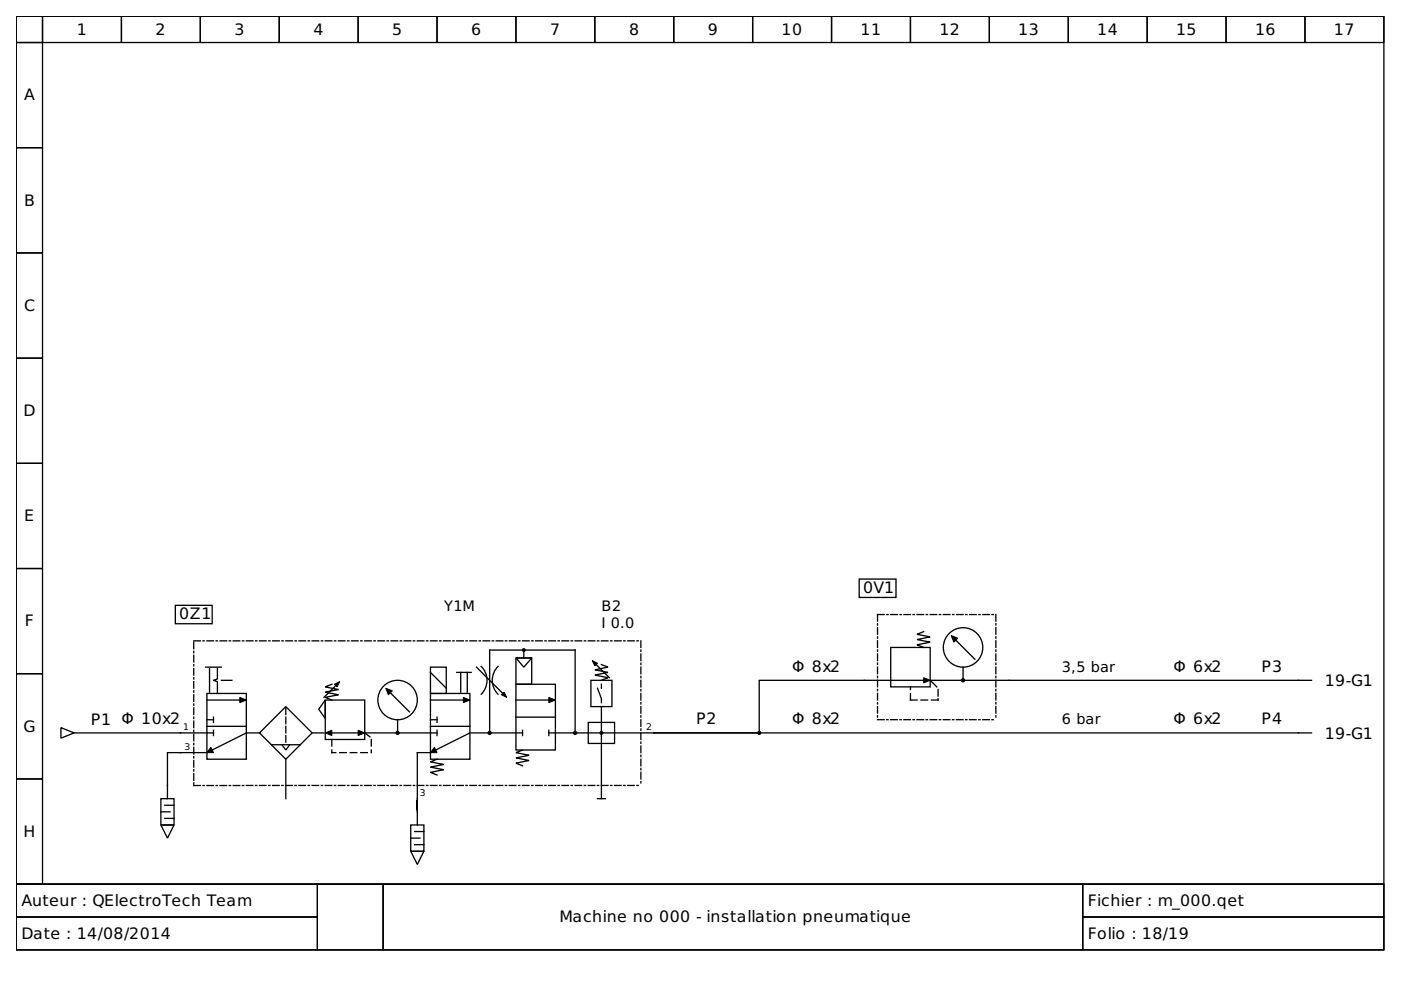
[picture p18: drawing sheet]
<svg xmlns="http://www.w3.org/2000/svg" width="297mm" height="210mm" viewBox="0 0 297 210" stroke-linecap="round" stroke-linejoin="round" font-family="sans-serif">
<defs><g id="words">
<g font-size="3.3">
<text x="16.3" y="7.3">1</text>
<text x="33" y="7.3">2</text>
<text x="49.7" y="7.3">3</text>
<text x="66.5" y="7.3">4</text>
<text x="83.2" y="7.3">5</text>
<text x="99.9" y="7.3">6</text>
<text x="116.6" y="7.3">7</text>
<text x="133.4" y="7.3">8</text>
<text x="150.1" y="7.3">9</text>
<text x="165.7" y="7.3">10</text>
<text x="182.4" y="7.3">11</text>
<text x="199.2" y="7.3">12</text>
<text x="215.9" y="7.3">13</text>
<text x="232.6" y="7.3">14</text>
<text x="249.4" y="7.3">15</text>
<text x="266.1" y="7.3">16</text>
<text x="282.8" y="7.3">17</text>
<text x="5.1" y="21.3">A</text>
<text x="5.1" y="43.6">B</text>
<text x="5.1" y="65.9">C</text>
<text x="5" y="88.2">D</text>
<text x="5.1" y="110.5">E</text>
<text x="183" y="125.7">0V1</text>
<text x="38" y="131.3">0Z1</text>
<text x="5.3" y="132.8">F</text>
<text x="167.9" y="142.4">Φ 8x2</text>
<text x="248.8" y="142.4">Φ 6x2</text>
<text x="267.5" y="142.4">P3</text>
<text x="280.9" y="145.5">19-G1</text>
<text x="5" y="155.1">G</text>
<text x="19.2" y="153.7">P1 Φ 10x2</text>
<text x="147.6" y="153.6">P2</text>
<text x="167.9" y="153.6">Φ 8x2</text>
<text x="248.8" y="153.6">Φ 6x2</text>
<text x="267.5" y="153.6">P4</text>
<text x="280.9" y="156.6">19-G1</text>
<text x="5" y="177.4">H</text>
<text x="4.6" y="192.1">Auteur : QElectroTech Team</text>
<text x="118.6" y="195.5">Machine no 000 - installation pneumatique</text>
<text x="230.7" y="192.1">Fichier : m_000.qet</text>
<text x="4.6" y="199">Date : 14/08/2014</text>
<text x="230.7" y="199">Folio : 18/19</text>
</g>
<g font-size="3.1">
<text x="94.2" y="129.5">Y1M</text>
<text x="127.6" y="129.5">B2</text>
<text x="127.6" y="133.1">I 0.0</text>
<text x="225.1" y="142.4">3,5 bar</text>
<text x="225.1" y="153.6">6 bar</text>
</g>
<g font-size="2">
<text x="38.8" y="154.8">1</text>
<text x="137" y="154.8">2</text>
<text x="39.1" y="159">3</text>
<text x="89" y="168.8">3</text>
</g>
</g></defs>
<g fill="none" stroke="#000" stroke-width=".28">
<path d="M3.4 3.4h290v184.1h-290zM3.4 3.4h5.6v5.6h-5.6zM3.4 9h5.6v22.3h-5.6zM9 3.4h16.7v5.6h-16.7zM25.7 3.4h16.8v5.6h-16.8zM42.5 3.4h16.7v5.6h-16.7zM59.2 3.4h16.7v5.6h-16.7zM75.9 3.4h16.8v5.6h-16.8zM92.7 3.4h16.7v5.6h-16.7zM109.4 3.4h16.7v5.6h-16.7zM126.1 3.4h16.7v5.6h-16.7zM142.8 3.4h16.8v5.6h-16.8z"/>
<path d="M159.6 3.4h16.7v5.6h-16.7zM176.3 3.4h16.7v5.6h-16.7zM193 3.4h16.8v5.6h-16.8zM209.8 3.4h16.7v5.6h-16.7zM226.5 3.4h16.7v5.6h-16.7zM243.2 3.4h16.8v5.6h-16.8zM260 3.4h16.7v5.6h-16.7zM276.7 3.4h16.7v5.6h-16.7zM3.4 31.3h5.6v22.3h-5.6zM3.4 53.6h5.6v22.3h-5.6zM3.4 75.9h5.6v22.3h-5.6zM3.4 98.2h5.6v22.3h-5.6z"/>
<path d="M3.4 120.5h5.6v22.3h-5.6zM37.2 128.3h7.8v4h-7.8zM41.1 136.2v1.4M41.1 138.1v.3M41.1 138.9v1.4M41.1 135.9h1.4M43 135.9h.3M43.9 135.9h1.4M45.8 135.9h.3M46.7 135.9h1.4M48.6 135.9h.3M49.4 135.9h1.4"/>
<path d="M51.4 135.9h.3M52.2 135.9h1.4M54.2 135.9h.3M55 135.9h1.4M57 135.9h.3M57.8 135.9h1.4M59.8 135.9h.2M60.6 135.9h1.4M62.5 135.9h.3M63.4 135.9h1.4M65.3 135.9h.3M66.2 135.9h1.4"/>
<path d="M68.1 135.9h.3M69 135.9h1.4M70.9 135.9h.3M71.7 135.9h1.4M73.7 135.9h.3M74.5 135.9h1.4M76.5 135.9h.3M77.3 135.9h1.4M79.3 135.9h.3M80.1 135.9h1.4M82.1 135.9h.2M82.9 135.9h1.4"/>
<path d="M84.9 135.9h.2M85.7 135.9h1.4M87.6 135.9h.3M88.5 135.9h1.4M90.4 135.9h.3M91.3 135.9h1.4M93.2 135.9h.3M94.1 135.9h1.3M96 135.9h.3M96.8 135.9h1.4M98.8 135.9h.3M99.6 135.9h1.4"/>
<path d="M101.6 135.9h.3M102.4 135.9h1.4M104.4 135.9h.2M105.2 135.9h1.4M107.2 135.9h.2M108 135.9h1.4M109.4 139.5h3.3l-1.6 2zM109.4 139.5h3.3v5.6h-3.3zM109.9 135.9h.3M110.8 135.9h1.4M111.1 137.8v1.7M112.7 135.9h.3"/>
<path d="M113.6 135.9h1.4M115.5 135.9h.3M116.4 135.9h1.4M118.3 135.9h.3M119.1 135.9h1.4M121.1 135.9h.3M121.9 135.9h1.4M123.9 135.9h.3M124.7 135.9h1.4M126.7 135.9h.3M127.5 135.9h1.4M129.5 135.9h.2"/>
<path d="M130.3 135.9h1.4M132.3 135.9h.2M133.1 135.9h1.4M135 135.9h.3M135.9 135.9v1.4M135.9 137.8v.3M135.9 138.7v1.4M182.2 122.8h7.8v3.9h-7.8zM186.1 132.2v.3M186.1 133.1v1.4M186.1 135v.3M186.1 135.9v1.4"/>
<path d="M186.1 137.8v.3M186.1 138.7v1.3M187.5 130.3h-1.4v1.4M188 130.3h.3M188.9 137.3h8.3v8.3h-8.3zM188.9 130.3h1.3M190.8 130.3h.3M191.6 130.3h1.4M193.6 130.3h.3M194.4 130.3h1.4M195.8 133.9l-1.4 .6 2.8 .5-2.8 .6 2.8 .6-2.8 .5 1.4 .6M196.4 130.3h.3"/>
<path d="M197.2 130.3h1.4M199.2 130.3h.2M200 130.3h1.4M202 130.3h.2M202.5 135.6l4.2 4.2M202.8 130.3h1.4M204.7 130.3h.3M205.6 130.3h1.4M207.5 130.3h.3M208.4 130.3h1.4M210.3 130.3h.3M211.1 130.3v1.4"/>
<path d="M211.1 132.2v.3M211.1 133.1v1.4M211.1 135v.3M211.1 135.9v1.4M211.1 137.8v.3M211.1 138.7v1.3M3.4 142.8h5.6v22.4h-5.6zM12.9 154.3l2.8 1.1-2.8 1.1zM15.7 155.4h.8M16.8 155.4h28.5M41.1 140.9v.3M41.1 141.7v1.4"/>
<path d="M41.1 143.7v.3M41.1 144.5v1.4M41.1 146.5v.3M41.1 147.3v1.4M41.1 149.3v.2M41.1 150.1v1.4M41.1 152v.3M41.1 152.9v1.4M41.1 154.8v.3M41.1 155.7v1.4M41.1 157.6v.3M41.1 158.5v1.4"/>
<path d="M43.6 141.5h3.3M43.9 147h8.3v14h-8.3zM43.9 159.6h-8.4v9.7M43.9 152.6h1.4M43.9 148.4h6.9M43.9 154h8.3M44.4 141.7v5.1M45.3 152v1.2M45.3 154.8v1.2M46.1 141.7v2.3l-.8 .2 .8 .3v2.5M46.9 144.2h2.3M55 155.4l5.6-5.6 5.6 5.6-5.6 5.6z"/>
<path d="M55 155.4h-2.8l-7.8 3.9M57.7 157.9h5.8M59.8 157.9l.8 1.1 .8-1.1M60.6 150.1v1.4M60.6 152v1.4M60.6 154v1.4M60.6 156v1.3M66.2 155.4h2.5M69 148.4v3.9l-1.4-1.9zM69 148.4h8.3v8.4h-8.3zM70.4 145.1l-1.4 .5 2.7 .6-2.7 .6 2.7 .5-2.7 .6 1.4 .5M70.4 159v.6h.8"/>
<path d="M70.4 156.8v1.4M70.4 155.4h5.5M71.5 145.1l-2.8 2.8M72 159.6h1.4M74.3 159.6h1.4M76.5 159.6h1.4M78.7 156.8v1.4M78.7 159v.6M82.6 146.8l4.2 4.1M84.3 152.6v2.8M91.3 141.5h3.3v5.5h-3.3zM91.3 147h8.3v14h-8.3z"/>
<path d="M91.3 159.6h-2.8v15.3M91.3 152.6h1.4M91.3 148.4h6.9M91.3 142.6l3.3 3.3M91.3 154h8.3M92.7 155.4h-15.4l1.1 .8M92.7 152v1.2M92.7 154.8v1.2M96.8 142.6h3.1M97.7 142.6v4.2M99.1 142.6v4.2M99.6 155.4l-7.8 3.9"/>
<path d="M99.9 155.4h9.2M101 141.5l5.6 5.5M102 141.3a4.2 4.2 0 0 1 0 5.9M103.8 155.4v-17.6h18.1v17.6M105.6 141.3a4.2 4.2 0 0 0 0 5.9M109.4 145.1h8.4v13.9h-8.4zM109.4 148.4h7M109.4 155.4h1.4M109.4 152h8.4M110.8 159l-1.4 .6 2.8 .5-2.8 .6 2.8 .5-2.8 .6 1.4 .6M110.8 154.8v1.2M116.4 155.4h22.3"/>
<path d="M116.4 154.8v1.2M124.7 153.2h5.6v4.4h-5.6zM125.3 144.2h4.4v5.6h-4.4zM126.4 140.9l2.8 2.8M126.7 145.9l.8 2.2v.9M127.5 140.9l1.4 .6-2.8 .5 2.8 .6-2.8 .5 2.8 .6-1.4 .5M127.5 145.1v.8M127.5 149.8v19.5M135.9 140.6v.3M135.9 141.5v1.3M135.9 143.4v.3M135.9 144.2v1.4"/>
<path d="M135.9 146.2v.3M135.9 147v1.4M135.9 149v.3M135.9 149.8v1.4M135.9 151.8v.2M135.9 152.6v1.4M135.9 154.6v.2M135.9 155.4v1.4M135.9 157.3v.3M135.9 158.2v1.4M138.7 155.4h139.4M186.1 152.6h1.3"/>
<path d="M186.1 140.6v.3M186.1 141.4v1.4M186.1 143.4v.3M186.1 144.2v1.4M186.1 146.2v.3M186.1 147v1.4M186.1 149v.2M186.1 149.8v1.4M186.1 151.8v.2M188 152.6h.3M188.8 152.6h1.4M190.8 152.6h.3"/>
<path d="M191.6 152.6h1.4M193 145.6v.6M193 147v1.4h1.4M193.6 152.6h.3M194.4 152.6h1.4M195.3 148.4h1.4M195.8 144.2h-34.8v11.2h-22.3M196.4 152.6h.2M197.2 152.6h1.4M197.5 144.5l1.1 1.1M198.9 146.2v1.4M198.9 148.1v.3h-1.4"/>
<path d="M199.2 152.6h.2M200 152.6h1.4M201.9 152.6h.3M202.8 152.6h1.4M204.2 141.5v2.7M204.7 152.6h.3M205.6 152.6h1.4M207.5 152.6h.3M208.4 152.6h1.3M210.3 152.6h.3M211.1 140.6v.3M211.1 141.4v1.4"/>
<path d="M211.1 143.4v.3M211.1 144.2v1.4M211.1 146.2v.3M211.1 147v1.4M211.1 149v.2M211.1 149.8v1.4M211.1 151.8v.2M278.1 144.2h-80.9M3.4 165.2h5.6v22.3h-5.6zM34.1 169.3h2.8v5.6h-2.8zM34.1 174.9h2.8l-1.4 2.8zM34.1 172.1h2"/>
<path d="M34.9 170.7h2M34.9 173.5h2M41.1 160.4v.3M41.1 161.2v1.4M41.1 163.2v.3M41.1 164v1.4M41.1 166v.3M41.1 166.5h1.4M43 166.5h.3M43.9 166.5h1.4M45.8 166.5h.3M46.7 166.5h1.4"/>
<path d="M48.6 166.5h.3M49.4 166.5h1.4M51.4 166.5h.3M52.2 166.5h1.4M54.2 166.5h.2M55 166.5h1.4M57 166.5h.2M57.8 166.5h1.4M59.7 166.5h.3M60.6 166.5h1.4M60.6 161v8.3M62.5 166.5h.3"/>
<path d="M63.4 166.5h1.4M65.3 166.5h.3M66.2 166.5h1.4M68.1 166.5h.3M68.9 166.5h1.4M70.9 166.5h.3M71.7 166.5h1.4M73.7 166.5h.3M74.5 166.5h1.4M76.5 166.5h.3M77.3 166.5h1.4M79.3 166.5h.2"/>
<path d="M80.1 166.5h1.4M82.1 166.5h.2M82.9 166.5h1.4M84.8 166.5h.3M85.7 166.5h1.4M87.1 174.9h2.8v5.6h-2.8zM87.1 177.7h1.9M87.6 166.5h.3M87.9 176.3h2M87.9 179.1h2M88.5 166.5h1.4M90.4 166.5h.3"/>
<path d="M91.3 166.5h1.3M92.7 161l-1.4 .5 2.8 .6-2.8 .5 2.8 .6-2.8 .6 1.4 .5M93.2 166.5h.3M94 166.5h1.4M96 166.5h.3M96.8 166.5h1.4M98.8 166.5h.3M99.6 166.5h1.4M101.6 166.5h.2M102.4 166.5h1.4M104.4 166.5h.2M105.2 166.5h1.4"/>
<path d="M107.1 166.5h.3M108 166.5h1.4M109.9 166.5h.3M110.8 166.5h1.4M112.7 166.5h.3M113.6 166.5h1.4M115.5 166.5h.3M116.3 166.5h1.4M118.3 166.5h.3M119.1 166.5h1.4M121.1 166.5h.3M121.9 166.5h1.4"/>
<path d="M123.9 166.5h.3M124.7 166.5h1.4M126.7 166.5h.2M126.7 169.3h1.6M127.5 166.5h1.4M129.5 166.5h.2M130.3 166.5h1.4M132.2 166.5h.3M133.1 166.5h1.4M135 166.5h.3M135.9 160.1v.3M135.9 161v1.4"/>
<path d="M135.9 162.9v.3M135.9 163.8v1.4M135.9 165.7v.3M3.4 187.5h290v13.9h-290zM87.1 180.5h2.8l-1.4 2.8z"/>
<circle cx="204.2" cy="137.3" r="4.2"/>
<circle cx="57.6" cy="157.9" r=".03"/>
<circle cx="63.6" cy="157.9" r=".03"/>
<circle cx="84.3" cy="148.4" r="4.2"/>
</g>
<path d="M3.4 187.5h63.9v6.9h-63.9zM3.4 194.4h63.9v7h-63.9zM67.3 187.5h13.9v13.9h-13.9zM81.2 187.5h148.4v13.9h-148.4zM229.6 187.5h63.8v6.9h-63.8zM229.6 194.4h63.8v7h-63.8z" fill="none" stroke="#000" stroke-width=".21"/>
<g fill="#000" stroke="#000" stroke-width=".28">
<circle cx="111.1" cy="137.8" r=".28"/>
<circle cx="84.3" cy="155.4" r=".32"/>
<circle cx="103.8" cy="155.4" r=".32"/>
<circle cx="121.9" cy="155.4" r=".32"/>
<circle cx="127.5" cy="155.4" r=".28"/>
<circle cx="161" cy="155.4" r=".28"/>
<circle cx="204.2" cy="144.2" r=".32"/>
</g>
<g fill="#000" stroke="#000" stroke-width=".21">
<path d="M201.7 134.8l1.4 .5-.9 .9zM44.7 158.5l.6 1.1h-1.4zM50.8 147.9l1.4 .5-1.4 .6zM69 155.4l1.4-.6v1.2zM70.9 145.1l1.1-.6-.5 1.1zM75.9 154.8l1.4 .6-1.4 .6zM81.8 145.9l1.4 .6-.9 .8zM92.1 158.5l.6 1.1h-1.4zM98.2 147.9l1.4 .5-1.4 .6zM106.9 146.8l.5 1.1-1.1-.6zM116.4 147.9l1.4 .5-1.4 .6zM125.6 140.1l1.1 .5-.6 .6z"/>
<path d="M195.8 143.7l1.4 .5-1.4 .6z"/>
</g>
<use href="#words"/>
</svg>
